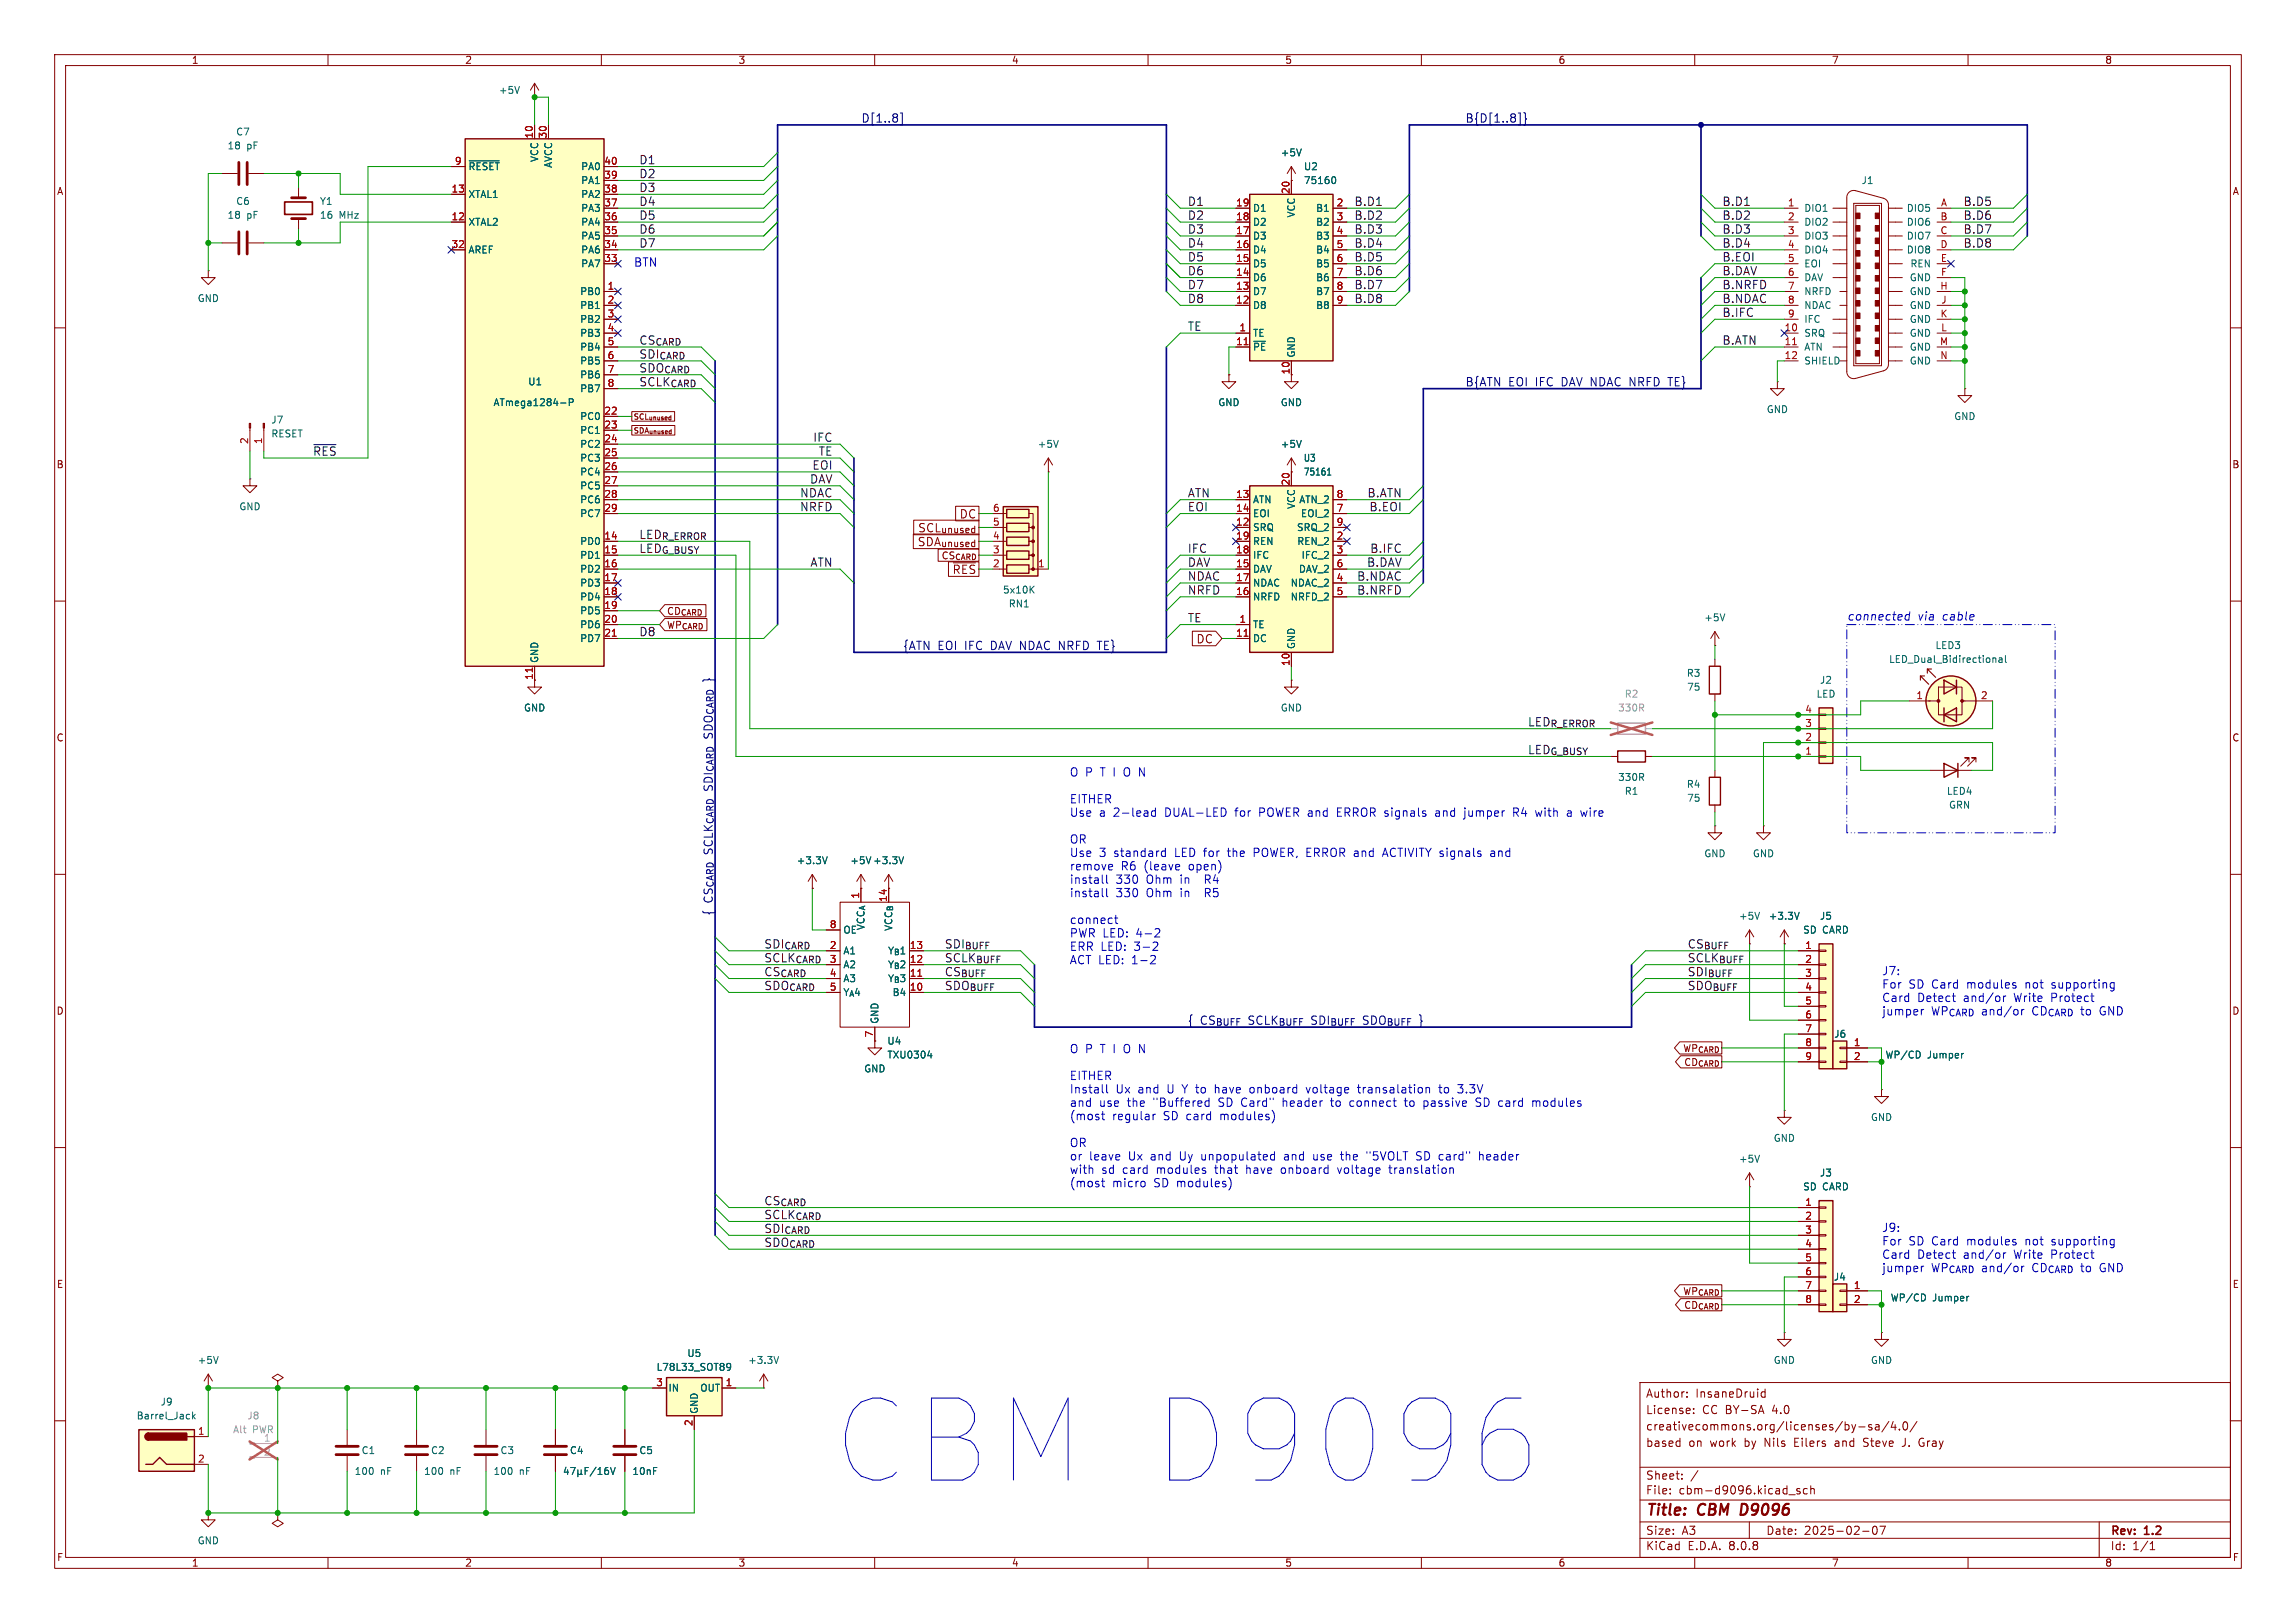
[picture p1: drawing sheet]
<svg xmlns="http://www.w3.org/2000/svg" width="420mm" height="297mm" viewBox="0 0 420 297" stroke-linecap="round" stroke-linejoin="round" font-family="sans-serif">
<defs><g id="words">
<text font-size="20.9" fill="#0000c2" x="153.1" y="271.6">CBM D9096</text>
<g font-size="2.8" fill="#840000">
<text x="301" y="277.9">Title:</text>
<text x="310.6" y="277.9">CBM</text>
<text x="319.3" y="277.9">D9096</text>
</g>
<g font-size="2.1" fill="#000084">
<text x="157.5" y="22.5">D[1..8]</text>
<text x="268" y="22.5">B{D[1..8]}</text>
<text x="268" y="70.8">B{ATN</text>
<text x="275.9" y="70.8">EOI IFC DAV NDAC NRFD TE}</text>
<text x="165.1" y="119.1">{ATN EOI IFC DAV NDAC NRFD TE}</text>
<text x="130.5" y="124.3" transform="rotate(-90 130.5 124.3)">}</text>
<text x="130.5" y="134.9" transform="rotate(-90 130.5 134.9)">SDO_{CARD}</text>
<text x="130.5" y="144.6" transform="rotate(-90 130.5 144.6)">SDI_{CARD}</text>
<text x="130.5" y="156.3" transform="rotate(-90 130.5 156.3)">SCLK_{CARD}</text>
<text x="130.5" y="167.6" transform="rotate(-90 130.5 167.6)">{</text>
<text x="130.5" y="165.3" transform="rotate(-90 130.5 165.3)">CS_{CARD}</text>
<text x="217.2" y="187.6">{</text>
<text x="219.5" y="187.6">CS_{BUFF}</text>
<text x="228.4" y="187.6">SCLK_{BUFF}</text>
<text x="240" y="187.6">SDI_{BUFF}</text>
<text x="249.6" y="187.6">SDO_{BUFF}</text>
<text x="260.1" y="187.6">}</text>
</g>
<g font-size="2.1" fill="#0f0f0f">
<text x="116.8" y="35.2">D3</text>
<text x="116.8" y="32.7">D2</text>
<text x="116.8" y="30.2">D1</text>
<text x="116.8" y="40.3">D5</text>
<text x="116.8" y="37.8">D4</text>
<text x="217.2" y="37.8">D1</text>
<text x="217.2" y="40.3">D2</text>
<text x="247.6" y="40.3">B.D2</text>
<text x="247.6" y="37.8">B.D1</text>
<text x="315" y="40.3">B.D2</text>
<text x="315" y="37.8">B.D1</text>
<text x="359.1" y="40.3">B.D6</text>
<text x="359.1" y="37.8">B.D5</text>
<text x="116.8" y="45.4">D7</text>
<text x="116.8" y="42.9">D6</text>
<text x="217.2" y="45.4">D4</text>
<text x="217.2" y="42.9">D3</text>
<text x="217.2" y="47.9">D5</text>
<text x="247.6" y="45.4">B.D4</text>
<text x="247.6" y="47.9">B.D5</text>
<text x="247.6" y="42.9">B.D3</text>
<text x="315" y="45.4">B.D4</text>
<text x="315" y="47.9">B.EOI</text>
<text x="315" y="42.9">B.D3</text>
<text x="359.1" y="42.9">B.D7</text>
<text x="359.1" y="45.4">B.D8</text>
<text x="217.2" y="50.5">D6</text>
<text x="217.2" y="53">D7</text>
<text x="247.6" y="53">B.D7</text>
<text x="247.6" y="50.5">B.D6</text>
<text x="315" y="50.5">B.DAV</text>
<text x="315" y="53">B.NRFD</text>
<text x="217.2" y="55.6">D8</text>
<text x="247.6" y="55.6">B.D8</text>
<text x="315" y="55.6">B.NDAC</text>
<text x="315" y="58.1">B.IFC</text>
<text x="116.8" y="63.2">CS_{CARD}</text>
<text x="116.8" y="65.7">SDI_{CARD}</text>
<text x="217.2" y="60.6">TE</text>
<text x="315" y="63.2">B.ATN</text>
<text x="116.8" y="68.3">SDO_{CARD}</text>
<text x="57.1" y="83.5">~{RES}</text>
<text x="148.7" y="81">IFC</text>
<text x="149.7" y="83.5">TE</text>
<text x="148.1" y="88.6">DAV</text>
<text x="148.5" y="86">EOI</text>
<text x="146.3" y="93.7">NRFD</text>
<text x="146.3" y="91.1">NDAC</text>
<text x="217.2" y="93.7">EOI</text>
<text x="217.2" y="91.1">ATN</text>
<text x="250.1" y="91.1">B.ATN</text>
<text x="250.4" y="93.7">B.EOI</text>
<text x="116.8" y="98.7">LED_{R_ERROR}</text>
<text x="116.8" y="101.3">LED_{G_BUSY}</text>
<text x="217.2" y="101.3">IFC</text>
<text x="250.6" y="101.3">B.IFC</text>
<text x="148.2" y="103.8">ATN</text>
<text x="217.2" y="103.8">DAV</text>
<text x="217.2" y="106.4">NDAC</text>
<text x="248.2" y="106.4">B.NDAC</text>
<text x="250" y="103.8">B.DAV</text>
<text x="217.2" y="108.9">NRFD</text>
<text x="217.2" y="114">TE</text>
<text x="248.2" y="108.9">B.NRFD</text>
<text x="116.8" y="116.5">D8</text>
<text x="279.4" y="133">LED_{R_ERROR}</text>
<text x="279.4" y="138.1">LED_{G_BUSY}</text>
<text x="139.7" y="173.7">SDI_{CARD}</text>
<text x="172.7" y="173.7">SDI_{BUFF}</text>
<text x="308.6" y="173.7">CS_{BUFF}</text>
<text x="139.7" y="178.8">CS_{CARD}</text>
<text x="172.7" y="178.8">CS_{BUFF}</text>
<text x="172.7" y="176.2">SCLK_{BUFF}</text>
<text x="308.6" y="178.8">SDI_{BUFF}</text>
<text x="308.6" y="176.2">SCLK_{BUFF}</text>
<text x="139.7" y="181.3">SDO_{CARD}</text>
<text x="172.7" y="181.3">SDO_{BUFF}</text>
<text x="308.6" y="181.3">SDO_{BUFF}</text>
<text x="139.7" y="220.7">CS_{CARD}</text>
<text x="139.7" y="225.7">SDI_{CARD}</text>
<text x="139.7" y="223.2">SCLK_{CARD}</text>
<text x="139.7" y="228.3">SDO_{CARD}</text>
</g>
<g font-size="2.1" fill="#0000c2">
<text x="115.9" y="49">BTN</text>
<text x="337.8" y="113.8">connected</text>
<text x="350.7" y="113.8">via</text>
<text x="355.3" y="113.8">cable</text>
<text x="195.6" y="142.3">O P T I O N</text>
<text x="195.6" y="147.2">EITHER</text>
<text x="195.6" y="149.7">Use</text>
<text x="201" y="149.7">a</text>
<text x="203.7" y="149.7">2-lead</text>
<text x="213.2" y="149.7">DUAL-LED</text>
<text x="226.2" y="149.7">for</text>
<text x="230.7" y="149.7">POWER and</text>
<text x="245.3" y="149.7">ERROR signals</text>
<text x="263.6" y="149.7">and</text>
<text x="269" y="149.7">jumper</text>
<text x="278.1" y="149.7">R4</text>
<text x="282.4" y="149.7">with</text>
<text x="288.3" y="149.7">a</text>
<text x="291" y="149.7">wire</text>
<text x="195.6" y="154.6">OR</text>
<text x="195.6" y="157">Use</text>
<text x="195.6" y="159.5">remove</text>
<text x="195.6" y="161.9">install</text>
<text x="201" y="157">3</text>
<text x="203.8" y="157">standard</text>
<text x="204.1" y="161.9">330</text>
<text x="205" y="159.5">R6</text>
<text x="209.3" y="159.5">(leave</text>
<text x="209.7" y="161.9">Ohm</text>
<text x="215.1" y="157">LED for</text>
<text x="216.1" y="161.9">in</text>
<text x="217.6" y="159.5">open)</text>
<text x="220.8" y="161.9">R4</text>
<text x="225" y="157">the</text>
<text x="229.9" y="157">POWER, ERROR and</text>
<text x="254" y="157">ACTIVITY signals</text>
<text x="274" y="157">and</text>
<text x="195.6" y="164.4">install</text>
<text x="204.1" y="164.4">330</text>
<text x="209.7" y="164.4">Ohm</text>
<text x="216.1" y="164.4">in</text>
<text x="220.8" y="164.4">R5</text>
<text x="195.6" y="169.3">connect</text>
<text x="195.6" y="171.8">PWR LED: 4-2</text>
<text x="195.6" y="174.2">ERR LED: 3-2</text>
<text x="195.6" y="176.7">ACT LED: 1-2</text>
<text x="344.2" y="178.7">J7:</text>
<text x="344.2" y="181.1">For</text>
<text x="344.2" y="183.6">Card</text>
<text x="349.1" y="181.1">SD Card</text>
<text x="350.7" y="183.6">Detect</text>
<text x="359.2" y="183.6">and/or</text>
<text x="359.9" y="181.1">modules</text>
<text x="368.6" y="183.6">Write</text>
<text x="370.8" y="181.1">not</text>
<text x="375.5" y="183.6">Protect</text>
<text x="375.7" y="181.1">supporting</text>
<text x="344.2" y="186">jumper</text>
<text x="353.2" y="186">WP_{CARD}</text>
<text x="362.5" y="186">and/or</text>
<text x="371.9" y="186">CD_{CARD} GND</text>
<text x="381" y="186">to</text>
<text x="195.6" y="192.9">O P T I O N</text>
<text x="195.6" y="197.8">EITHER</text>
<text x="195.6" y="200.3">Install</text>
<text x="195.6" y="202.8">and</text>
<text x="201" y="202.8">use</text>
<text x="204.1" y="200.3">Ux</text>
<text x="206.3" y="202.8">the</text>
<text x="208.2" y="200.3">and</text>
<text x="211.1" y="202.8">&quot;Buffered</text>
<text x="213.7" y="200.3">U Y to</text>
<text x="222.8" y="200.3">have</text>
<text x="223.2" y="202.8">SD Card&quot;</text>
<text x="229.3" y="200.3">onboard</text>
<text x="235.2" y="202.8">header</text>
<text x="239.8" y="200.3">voltage</text>
<text x="244.2" y="202.8">to</text>
<text x="247.7" y="202.8">connect</text>
<text x="249.4" y="200.3">transalation</text>
<text x="258" y="202.8">to</text>
<text x="261.5" y="202.8">passive</text>
<text x="264.5" y="200.3">to</text>
<text x="268" y="200.3">3.3V</text>
<text x="271.3" y="202.8">SD card</text>
<text x="281.9" y="202.8">modules</text>
<text x="195.6" y="205.2">(most</text>
<text x="203.4" y="205.2">regular</text>
<text x="212.9" y="205.2">SD card</text>
<text x="223.5" y="205.2">modules)</text>
<text x="195.6" y="210.1">OR</text>
<text x="195.6" y="212.6">or</text>
<text x="195.6" y="215">with</text>
<text x="199.2" y="212.6">leave</text>
<text x="201.5" y="215">sd</text>
<text x="205.4" y="215">card</text>
<text x="206.5" y="212.6">Ux</text>
<text x="210.6" y="212.6">and</text>
<text x="211.7" y="215">modules</text>
<text x="216.1" y="212.6">Uy unpopulated</text>
<text x="222.5" y="215">that</text>
<text x="228.3" y="215">have</text>
<text x="234.9" y="215">onboard</text>
<text x="235.5" y="212.6">and</text>
<text x="240.9" y="212.6">use</text>
<text x="245.4" y="215">voltage</text>
<text x="246.1" y="212.6">the</text>
<text x="251" y="212.6">&quot;5VOLT</text>
<text x="255" y="215">translation</text>
<text x="260.2" y="212.6">SD card&quot;</text>
<text x="272" y="212.6">header</text>
<text x="195.6" y="217.5">(most</text>
<text x="203.4" y="217.5">micro</text>
<text x="211.1" y="217.5">SD modules)</text>
<text x="344.2" y="225.7">J9:</text>
<text x="344.2" y="228.1">For</text>
<text x="344.2" y="230.6">Card</text>
<text x="344.2" y="233">jumper</text>
<text x="349.1" y="228.1">SD Card</text>
<text x="350.7" y="230.6">Detect</text>
<text x="353.2" y="233">WP_{CARD}</text>
<text x="359.2" y="230.6">and/or</text>
<text x="359.9" y="228.1">modules</text>
<text x="362.5" y="233">and/or</text>
<text x="368.6" y="230.6">Write</text>
<text x="370.8" y="228.1">not</text>
<text x="371.9" y="233">CD_{CARD} GND</text>
<text x="375.5" y="230.6">Protect</text>
<text x="375.7" y="228.1">supporting</text>
<text x="381" y="233">to</text>
</g>
<g font-size="2.1" fill="#009600">
<text x="116.8" y="70.8">SCLK_{CARD}</text>
<text x="167.7" y="100.2">SDA_{unused}</text>
<text x="167.8" y="97.6">SCL_{unused}</text>
<text x="174.2" y="105.2">~{RES}</text>
</g>
<g font-size="2.1" fill="#840000">
<text x="175.5" y="95.1">DC</text>
<text x="218.8" y="117.9">DC</text>
<text x="139.7" y="176.2">SCLK_{CARD}</text>
<text x="301" y="256">Author:</text>
<text x="310.1" y="256">InsaneDruid</text>
<text x="301" y="262">creativecommons.org/licenses/by-sa/4.0/</text>
<text x="301" y="259">License:</text>
<text x="311.4" y="259">CC BY-SA</text>
<text x="324.3" y="259">4.0</text>
<text x="301" y="265">based</text>
<text x="308.9" y="265">on</text>
<text x="312.9" y="265">work</text>
<text x="319.2" y="265">by</text>
<text x="323" y="265">Nils</text>
<text x="328.6" y="265">Eilers</text>
<text x="336.2" y="265">and</text>
<text x="341.6" y="265">Steve</text>
<text x="348.9" y="265">J.</text>
<text x="352" y="265">Gray</text>
<text x="301" y="273.7">File:</text>
<text x="301" y="271">Sheet:</text>
<text x="307.1" y="273.7">cbm-d9096.kicad_sch</text>
<text x="301" y="281.1">Size:</text>
<text x="307.6" y="281.1">A3</text>
<text x="323" y="281.1">Date:</text>
<text x="330" y="281.1">2025-02-07</text>
<text x="386" y="281.3">Rev:</text>
<text x="392.4" y="281.3">1.2</text>
<text x="301" y="283.9">KiCad</text>
<text x="308.7" y="283.9">E.D.A.</text>
<text x="316.3" y="283.9">8.0.8</text>
<text x="386" y="283.9">Id:</text>
<text x="390.1" y="283.9">1/1</text>
</g>
<g font-size="1.8" fill="#840000">
<text x="35" y="11.9">1</text>
<text x="85" y="11.9">2</text>
<text x="135" y="11.9">3</text>
<text x="185" y="11.9">4</text>
<text x="235" y="11.9">5</text>
<text x="285" y="11.9">6</text>
<text x="335" y="11.9">7</text>
<text x="385" y="11.9">8</text>
<text x="10.3" y="35.9">A</text>
<text x="408.3" y="35.9">A</text>
<text x="10.3" y="85.9">B</text>
<text x="408.2" y="85.9">B</text>
<text x="121.9" y="112.7">CD_{CARD}</text>
<text x="121.9" y="115.3">WP_{CARD}</text>
<text x="10.3" y="135.9">C</text>
<text x="408.2" y="135.9">C</text>
<text x="10.3" y="185.9">D</text>
<text x="408.2" y="185.9">D</text>
<text x="307.7" y="192.7">WP_{CARD}</text>
<text x="307.9" y="195.3">CD_{CARD}</text>
<text x="10.3" y="235.9">E</text>
<text x="307.7" y="237.2">WP_{CARD}</text>
<text x="307.9" y="239.7">CD_{CARD}</text>
<text x="408.3" y="235.9">E</text>
<text x="10.3" y="285.9">F</text>
<text x="35" y="286.9">1</text>
<text x="85" y="286.9">2</text>
<text x="135" y="286.9">3</text>
<text x="185" y="286.9">4</text>
<text x="235" y="286.9">5</text>
<text x="285" y="286.9">6</text>
<text x="335" y="286.9">7</text>
<text x="385" y="286.9">8</text>
<text x="408.3" y="285.9">F</text>
</g>
<g font-size="1.8" fill="#006464">
<text x="91.2" y="17.4">+5V</text>
<text x="41.5" y="27.5">18</text>
<text x="43.1" y="25">C7</text>
<text x="45.1" y="27.5">pF</text>
<text x="98.7" y="29.7" transform="rotate(-90 98.7 29.7)">VCC</text>
<text x="234.2" y="28.8">+5V</text>
<text x="85.6" y="31.3">~{RESET}</text>
<text x="101.2" y="30.8" transform="rotate(-90 101.2 30.8)">AVCC</text>
<text x="106.2" y="33.9">PA1</text>
<text x="106.2" y="31.3">PA0</text>
<text x="238.4" y="33.9">75160</text>
<text x="238.4" y="31.3">U2</text>
<text x="340.4" y="33.9">J1</text>
<text x="41.5" y="40.2">18</text>
<text x="43.1" y="37.7">C6</text>
<text x="45.1" y="40.2">pF</text>
<text x="58.4" y="37.7">Y1</text>
<text x="58.4" y="40.2">16</text>
<text x="62" y="40.2">MHz</text>
<text x="85.6" y="41.5">XTAL2</text>
<text x="85.6" y="36.4">XTAL1</text>
<text x="106.2" y="41.5">PA4</text>
<text x="106.2" y="39">PA3</text>
<text x="106.2" y="36.4">PA2</text>
<text x="229.1" y="41.5">D2</text>
<text x="229.1" y="39">D1</text>
<text x="237.1" y="39.9" transform="rotate(-90 237.1 39.9)">VCC</text>
<text x="240.6" y="39">B1</text>
<text x="240.6" y="41.5">B2</text>
<text x="329.9" y="39">DIO1</text>
<text x="329.9" y="41.5">DIO2</text>
<text x="348.7" y="39">DIO5</text>
<text x="348.7" y="41.5">DIO6</text>
<text x="85.6" y="46.6">AREF</text>
<text x="106.2" y="46.6">PA6</text>
<text x="106.2" y="44">PA5</text>
<text x="229.1" y="46.6">D4</text>
<text x="229.1" y="44">D3</text>
<text x="240.6" y="44">B3</text>
<text x="240.6" y="46.6">B4</text>
<text x="329.9" y="44">DIO3</text>
<text x="329.9" y="46.6">DIO4</text>
<text x="348.7" y="44">DIO7</text>
<text x="348.7" y="46.6">DIO8</text>
<text x="106.2" y="49.1">PA7</text>
<text x="229.1" y="51.7">D6</text>
<text x="229.1" y="49.1">D5</text>
<text x="240.6" y="49.1">B5</text>
<text x="240.6" y="51.7">B6</text>
<text x="329.9" y="49.1">EOI</text>
<text x="329.9" y="51.7">DAV</text>
<text x="349.2" y="51.7">GND</text>
<text x="349.4" y="49.1">REN</text>
<text x="36.1" y="55.5">GND</text>
<text x="106" y="54.2">PB0</text>
<text x="106" y="56.7">PB1</text>
<text x="106" y="59.3">PB2</text>
<text x="229.1" y="56.7">D8</text>
<text x="229.1" y="54.2">D7</text>
<text x="240.6" y="54.2">B7</text>
<text x="240.6" y="56.7">B8</text>
<text x="329.9" y="54.2">NRFD</text>
<text x="329.9" y="56.7">NDAC</text>
<text x="329.9" y="59.3">IFC</text>
<text x="349.2" y="54.2">GND</text>
<text x="349.2" y="56.7">GND</text>
<text x="349.2" y="59.3">GND</text>
<text x="106" y="61.8">PB3</text>
<text x="106" y="64.4">PB4</text>
<text x="229.1" y="61.8">TE</text>
<text x="229.1" y="64.4">~{PE}</text>
<text x="237.1" y="65.5" transform="rotate(-90 237.1 65.5)">GND</text>
<text x="329.9" y="61.8">SRQ</text>
<text x="329.9" y="64.4">ATN</text>
<text x="349.2" y="61.8">GND</text>
<text x="349.2" y="64.4">GND</text>
<text x="96.5" y="70.7">U1</text>
<text x="106" y="66.9">PB5</text>
<text x="106" y="69.4">PB6</text>
<text x="106" y="72">PB7</text>
<text x="329.9" y="66.9">SHIELD</text>
<text x="349.2" y="66.9">GND</text>
<text x="49.5" y="77.7">J7</text>
<text x="90.2" y="74.5">ATmega1284-P</text>
<text x="106" y="77.1">PC0</text>
<text x="222.8" y="74.5">GND</text>
<text x="234.2" y="74.5">GND</text>
<text x="323.1" y="75.8">GND</text>
<text x="357.4" y="77.1">GND</text>
<text x="49.5" y="80.2">RESET</text>
<text x="106" y="79.6">PC1</text>
<text x="106" y="82.1">PC2</text>
<text x="189.7" y="82.1">+5V</text>
<text x="234.2" y="82.1">+5V</text>
<text x="106" y="84.7">PC3</text>
<text x="106" y="87.2">PC4</text>
<text x="106" y="89.8">PC5</text>
<text x="238.4" y="84.7">U3</text>
<text x="238.4" y="87.2">75161</text>
<text x="43.7" y="93.6">GND</text>
<text x="106" y="92.3">PC6</text>
<text x="106" y="94.8">PC7</text>
<text x="229.1" y="92.3">ATN</text>
<text x="229.1" y="94.8">EOI</text>
<text x="237.1" y="93.2" transform="rotate(-90 237.1 93.2)">VCC</text>
<text x="237.6" y="92.3">ATN_2</text>
<text x="237.9" y="94.8">EOI_2</text>
<text x="106" y="99.9">PD0</text>
<text x="229.1" y="97.4">SRQ</text>
<text x="229.1" y="99.9">REN</text>
<text x="237.1" y="97.4">SRQ_2</text>
<text x="237.2" y="99.9">REN_2</text>
<text x="106" y="102.5">PD1</text>
<text x="106" y="105">PD2</text>
<text x="106" y="107.5">PD3</text>
<text x="229.1" y="105">DAV</text>
<text x="229.1" y="107.5">NDAC</text>
<text x="229.1" y="102.5">IFC</text>
<text x="236" y="107.5">NDAC_2</text>
<text x="237.5" y="105">DAV_2</text>
<text x="238" y="102.5">IFC_2</text>
<text x="106" y="110.1">PD4</text>
<text x="106" y="112.6">PD5</text>
<text x="183.4" y="108.8">5x10K</text>
<text x="184.4" y="111.4">RN1</text>
<text x="229.1" y="110.1">NRFD</text>
<text x="236" y="110.1">NRFD_2</text>
<text x="311.7" y="113.9">+5V</text>
<text x="106" y="115.2">PD6</text>
<text x="106" y="117.7">PD7</text>
<text x="229.1" y="115.2">TE</text>
<text x="229.1" y="117.7">DC</text>
<text x="237.1" y="118.9" transform="rotate(-90 237.1 118.9)">GND</text>
<text x="353.9" y="119">LED3</text>
<text x="98.7" y="121.4" transform="rotate(-90 98.7 121.4)">GND</text>
<text x="308.5" y="124.1">R3</text>
<text x="332.8" y="125.3">J2</text>
<text x="345.4" y="121.5">LED_Dual_Bidirectional</text>
<text x="95.8" y="130.4">GND</text>
<text x="234.2" y="130.4">GND</text>
<text x="308.5" y="126.6">75</text>
<text x="332.2" y="127.9">LED</text>
<text x="295.9" y="143.1">330R</text>
<text x="297.1" y="145.6">R1</text>
<text x="308.5" y="144.4">R4</text>
<text x="308.5" y="146.9">75</text>
<text x="356" y="145.6">LED4</text>
<text x="356.4" y="148.2">GRN</text>
<text x="145.6" y="158.3">+3.3V</text>
<text x="155.4" y="158.3">+5V +3.3V</text>
<text x="311.7" y="157.1">GND</text>
<text x="320.5" y="157.1">GND</text>
<text x="154.2" y="171">OE</text>
<text x="158.3" y="170.4" transform="rotate(-90 158.3 170.4)">VCC_{A}</text>
<text x="163.4" y="170.5" transform="rotate(-90 163.4 170.5)">VCC_{B}</text>
<text x="318" y="168.5">+5V</text>
<text x="323.4" y="168.5">+3.3V</text>
<text x="329.7" y="171">SD CARD</text>
<text x="332.8" y="168.5">J5</text>
<text x="154.2" y="174.9">A1</text>
<text x="154.2" y="177.4">A2</text>
<text x="154.2" y="179.9">A3</text>
<text x="162.3" y="179.9">Y_{B}3</text>
<text x="162.3" y="177.4">Y_{B}2</text>
<text x="162.3" y="174.9">Y_{B}1</text>
<text x="154.2" y="182.5">Y_{A}4</text>
<text x="163.2" y="182.5">B4</text>
<text x="160.9" y="187.5" transform="rotate(-90 160.9 187.5)">GND</text>
<text x="162.2" y="191.4">U4</text>
<text x="335.4" y="190.1">J6</text>
<text x="158" y="196.4">GND</text>
<text x="162.2" y="193.9">TXU0304</text>
<text x="344.8" y="193.9">WP/CD</text>
<text x="352.6" y="193.9">Jumper</text>
<text x="324.4" y="209.1">GND</text>
<text x="342.1" y="205.3">GND</text>
<text x="318" y="213">+5V</text>
<text x="332.8" y="215.5">J3</text>
<text x="329.7" y="218">SD CARD</text>
<text x="335.4" y="234.5">J4</text>
<text x="345.8" y="238.4">WP/CD</text>
<text x="353.5" y="238.4">Jumper</text>
<text x="36.1" y="249.8">+5V</text>
<text x="120" y="251.1">L78L33_SOT89</text>
<text x="125.6" y="248.5">U5</text>
<text x="136.8" y="249.8">+3.3V</text>
<text x="324.4" y="249.8">GND</text>
<text x="342.1" y="249.8">GND</text>
<text x="29.3" y="257.4">J9</text>
<text x="122.2" y="254.9">IN</text>
<text x="128" y="254.9">OUT</text>
<text x="24.9" y="259.9">Barrel_Jack</text>
<text x="127.9" y="258.8" transform="rotate(-90 127.9 258.8)">GND</text>
<text x="66" y="266.3">C1</text>
<text x="78.7" y="266.3">C2</text>
<text x="91.4" y="266.3">C3</text>
<text x="104.1" y="266.3">C4</text>
<text x="116.8" y="266.3">C5</text>
<text x="64.8" y="270.1">100</text>
<text x="69.6" y="270.1">nF</text>
<text x="77.5" y="270.1">100</text>
<text x="82.3" y="270.1">nF</text>
<text x="90.2" y="270.1">100</text>
<text x="95" y="270.1">nF</text>
<text x="36.1" y="282.8">GND</text>
</g>
<g font-size="1.8" fill="#a90000">
<text x="97.5" y="25.4" transform="rotate(-90 97.5 25.4)">10</text>
<text x="100.1" y="25.4" transform="rotate(-90 100.1 25.4)">30</text>
<text x="82.5" y="35.3">13</text>
<text x="83.1" y="30.2">9</text>
<text x="110.4" y="35.3">38</text>
<text x="110.4" y="32.8">39</text>
<text x="110.4" y="30.2">40</text>
<text x="236" y="35.6" transform="rotate(-90 236 35.6)">20</text>
<text x="82.5" y="40.4">12</text>
<text x="110.4" y="40.4">36</text>
<text x="110.4" y="37.8">37</text>
<text x="226" y="40.4">18</text>
<text x="226" y="37.8">19</text>
<text x="244.4" y="37.8">2</text>
<text x="244.4" y="40.4">3</text>
<text x="327" y="37.8">1</text>
<text x="327" y="40.4">2</text>
<text x="354.9" y="40.4">B</text>
<text x="355" y="37.8">A</text>
<text x="82.5" y="45.5">32</text>
<text x="110.4" y="45.5">34</text>
<text x="110.4" y="42.9">35</text>
<text x="226" y="45.5">16</text>
<text x="226" y="42.9">17</text>
<text x="244.4" y="42.9">4</text>
<text x="244.4" y="45.5">5</text>
<text x="327" y="42.9">3</text>
<text x="327" y="45.5">4</text>
<text x="354.9" y="42.9">C</text>
<text x="354.9" y="45.5">D</text>
<text x="110.4" y="48">33</text>
<text x="111.1" y="53.1">1</text>
<text x="226" y="53.1">13</text>
<text x="226" y="50.5">14</text>
<text x="226" y="48">15</text>
<text x="244.4" y="48">6</text>
<text x="244.4" y="50.5">7</text>
<text x="244.4" y="53.1">8</text>
<text x="327" y="48">5</text>
<text x="327" y="50.5">6</text>
<text x="327" y="53.1">7</text>
<text x="354.8" y="53.1">H</text>
<text x="354.9" y="48">E</text>
<text x="355" y="50.5">F</text>
<text x="111.1" y="55.6">2</text>
<text x="111.1" y="58.2">3</text>
<text x="226" y="55.6">12</text>
<text x="244.4" y="55.6">9</text>
<text x="327" y="55.6">8</text>
<text x="327" y="58.2">9</text>
<text x="354.9" y="58.2">K</text>
<text x="355" y="55.6">J</text>
<text x="111.1" y="60.7">4</text>
<text x="111.1" y="63.2">5</text>
<text x="111.1" y="65.8">6</text>
<text x="226" y="63.2">11</text>
<text x="226.6" y="60.7">1</text>
<text x="326.3" y="60.7">10</text>
<text x="326.3" y="63.2">11</text>
<text x="326.3" y="65.8">12</text>
<text x="354.8" y="63.2">M</text>
<text x="354.8" y="65.8">N</text>
<text x="355" y="60.7">L</text>
<text x="111.1" y="68.3">7</text>
<text x="111.1" y="70.9">8</text>
<text x="236" y="68.6" transform="rotate(-90 236 68.6)">10</text>
<text x="110.4" y="75.9">22</text>
<text x="45.5" y="81.4" transform="rotate(-90 45.5 81.4)">2</text>
<text x="48" y="81.4" transform="rotate(-90 48 81.4)">1</text>
<text x="110.4" y="78.5">23</text>
<text x="110.4" y="81">24</text>
<text x="110.4" y="83.6">25</text>
<text x="110.4" y="86.1">26</text>
<text x="110.4" y="88.6">27</text>
<text x="236" y="88.9" transform="rotate(-90 236 88.9)">20</text>
<text x="110.4" y="91.2">28</text>
<text x="110.4" y="93.7">29</text>
<text x="181.5" y="93.7">6</text>
<text x="226" y="91.2">13</text>
<text x="226" y="93.7">14</text>
<text x="244.4" y="93.7">7</text>
<text x="244.4" y="91.2">8</text>
<text x="110.4" y="98.8">14</text>
<text x="110.4" y="101.3">15</text>
<text x="181.5" y="101.3">3</text>
<text x="181.5" y="98.8">4</text>
<text x="181.5" y="96.3">5</text>
<text x="226" y="96.3">12</text>
<text x="226" y="101.3">18</text>
<text x="226" y="98.8">19</text>
<text x="244.4" y="98.8">2</text>
<text x="244.4" y="101.3">3</text>
<text x="244.4" y="96.3">9</text>
<text x="110.4" y="103.9">16</text>
<text x="110.4" y="106.4">17</text>
<text x="181.5" y="103.9">2</text>
<text x="189.8" y="103.9">1</text>
<text x="226" y="103.9">15</text>
<text x="226" y="106.4">17</text>
<text x="244.4" y="106.4">4</text>
<text x="244.4" y="103.9">6</text>
<text x="110.4" y="109">18</text>
<text x="110.4" y="111.5">19</text>
<text x="226" y="109">16</text>
<text x="244.4" y="109">5</text>
<text x="110.4" y="114">20</text>
<text x="110.4" y="116.6">21</text>
<text x="226" y="116.6">11</text>
<text x="226.6" y="114">1</text>
<text x="97.5" y="124.5" transform="rotate(-90 97.5 124.5)">11</text>
<text x="236" y="122" transform="rotate(-90 236 122)">10</text>
<text x="330.1" y="130.6">4</text>
<text x="350.4" y="128">1</text>
<text x="362.3" y="128">2</text>
<text x="330.1" y="135.6">2</text>
<text x="330.1" y="133.1">3</text>
<text x="330.1" y="138.2">1</text>
<text x="157.2" y="164.5" transform="rotate(-90 157.2 164.5)">1</text>
<text x="162.3" y="165.1" transform="rotate(-90 162.3 165.1)">14</text>
<text x="151.7" y="173.7">2</text>
<text x="151.7" y="169.9">8</text>
<text x="166.3" y="173.7">13</text>
<text x="330.1" y="173.7">1</text>
<text x="151.7" y="176.3">3</text>
<text x="151.7" y="178.8">4</text>
<text x="166.3" y="178.8">11</text>
<text x="166.3" y="176.3">12</text>
<text x="330.1" y="176.3">2</text>
<text x="330.1" y="178.8">3</text>
<text x="151.7" y="181.4">5</text>
<text x="166.3" y="181.4">10</text>
<text x="330.1" y="181.4">4</text>
<text x="330.1" y="183.9">5</text>
<text x="159.8" y="189.9" transform="rotate(-90 159.8 189.9)">7</text>
<text x="330.1" y="186.4">6</text>
<text x="330.1" y="189">7</text>
<text x="330.1" y="191.5">8</text>
<text x="339" y="191.5">1</text>
<text x="330.1" y="194.1">9</text>
<text x="339" y="194.1">2</text>
<text x="330.1" y="220.7">1</text>
<text x="330.1" y="223.3">2</text>
<text x="330.1" y="225.8">3</text>
<text x="330.1" y="228.3">4</text>
<text x="330.1" y="230.9">5</text>
<text x="330.1" y="233.4">6</text>
<text x="330.1" y="236">7</text>
<text x="330.1" y="238.5">8</text>
<text x="339" y="236">1</text>
<text x="339" y="238.5">2</text>
<text x="119.9" y="253.7">3</text>
<text x="132.6" y="253.7">1</text>
<text x="36.1" y="262.6">1</text>
<text x="126.7" y="261.1" transform="rotate(-90 126.7 261.1)">2</text>
<text x="36.1" y="267.7">2</text>
</g>
<text font-size="1.8" fill="#009600" x="172.1" y="102.6">CS_{CARD}</text>
<g font-size="1.8" fill="#989898">
<text x="295.9" y="130.4">330R</text>
<text x="297.1" y="127.9">R2</text>
<text x="42.5" y="262.5">Alt</text>
<text x="45.2" y="259.9">J8</text>
<text x="46.2" y="262.5">PWR</text>
</g>
<g font-size="1.8" fill="#aaa">
<text x="48.2" y="263.9">1</text>
<text x="48.2" y="266.4">2</text>
</g>
<g font-size="1.4" fill="#840000">
<text x="115.8" y="77">SCL_{unused}</text>
<text x="115.8" y="79.5">SDA_{unused}</text>
</g>
</g></defs>
<g fill="none" stroke="#840000" stroke-width=".18">
<path d="M10 10h400v277h-400zM12 12h396v273h-396zM60 10v2M110 10v2M160 10v2M210 10v2M260 10v2M310 10v2M360 10v2M10 60h2M45.7 78.3v4.3M48.3 78.3v4.3"/>
<path d="M224.8 68.6v1.3h1.3l-1.3 1.2-1.3-1.2h1.3M224.8 68.6h.1M408 60h2M10 110h2M408 110h2M294.6 138.4h1.3M301 138.4h1.3M10 160h2M313.7 151.1v1.3h-1.3l1.3 1.3 1.3-1.3h-1.3M313.7 151.1h.1M322.6 151.1v1.3h-1.3l1.3 1.3 1.2-1.3h-1.2M322.6 151.1h.1"/>
<path d="M408 160h2M151.1 179.1h2.6M151.1 170.2h2.6M153.7 165.1h12.7v22.9h-12.7zM157.5 162.6h.1M157.5 160v5.1M157.5 160l-.8 1.3M157.5 160l.7 1.3M162.6 162.6h.1M162.6 160v5.1M162.6 160l-.8 1.3M162.6 160l.7 1.3"/>
<path d="M166.4 179.1h2.5M166.4 176.5h2.5M166.4 174h2.5M151.1 181.6h2.6M160 190.5v1.3h1.3l-1.3 1.2-1.3-1.2h1.3M160 190.5h.1M160 188v2.5M166.4 181.6h2.5M10 210h2M408 210h2M50.8 252.7l1-.6-1-.6-1 .6 1 .6v1.3M50.8 254h.1"/>
<path d="M300 253h108v32h-108zM308.6 255.5v.2M308.6 254.8v.1M309.8 258.5v.2M309.8 257.8v.1M322.2 257.2l.5 1.5M322.9 254.2v1.5M322.9 254.8l-.5-.1-.2 .3v.4l.1 .2h.6M344.2 243.8v1.3h-1.3l1.3 1.3 1.2-1.3h-1.2M344.2 243.8h.1M10 260h2M38.1 276.9v1.2h1.3l-1.3 1.3-1.3-1.3h1.3"/>
<path d="M38.1 276.9h.1M50.8 276.9v1.2l1 .7-1 .6-1-.6 1-.7M50.8 276.9h.1M300 278.5h108M300 274.5h108M300 268.5h108M305.5 273.2v.2M305.5 272.5v.1M307.2 263.7l.1 .1M307.3 263.2v1.5M307.3 264.6l-.1 .1M307.7 270.5v.2"/>
<path d="M307.7 269.8v.1M310.6 269.1l-1.3 1.9M320 278.5v3M327.2 273.5h1.2M329.2 272.5l-.3-.1-.2 .2v.2l.5 .2v.3h-.5M330.6 272.5l-.4-.1-.3 .3v.4l.1 .2h.6M331.2 272.5l.2-.1 .4 .1 .1 .9M331.2 271.9v1.5M340 261.1h1.2M340.9 264.6l.2 .1M341 263.3l-.1 .2 .1 .3M342.4 260.8l-.4-.1-.2 .2 .1 .2 .5 .2v.3h-.6"/>
<path d="M342.7 279.4l.2-.1a.8 .8 0 0 1 .5 .7 .8 .8 0 0 1-.5 .8l-.2-.2-.2-.4zM343.1 260.8h.6v.9M343.7 261l-.5 .1a.29 .29 0 0 0-.2 .3 .29 .29 0 0 0 .2 .3l.5-.1M343.9 279.3h1l-.7 1.5M345.5 260.1l-1.3 1.9M346.3 260.1l-.4 1.1h1M346.7 260.7v1M347.4 261.5v.2M348.2 260.3l.2-.1a.8 .8 0 0 1 .6 .7 .8 .8 0 0 1-.6 .8l-.2-.2-.1-.4zM348.3 264.6l-.4 .1M350.7 260.1l-1.3 1.9M351 264a.63 .63 0 0 0 .5 .7"/>
<path d="M351.5 263.2a.63 .63 0 0 0-.5 .6M384 278.5v6.5M408 260h2M60 285v2M110 285v2M160 285v2M210 285v2M260 285v2M300 281.5h108M310 285v2M340.7 280.2h1.2M360 285v2"/>
<path d="M393.3 283.6h.9M393.3 282.5l.4-.4v1.5"/>
</g>
<path d="M318.6 275.2l-.2 2h.5" fill="none" stroke="#840000" stroke-width=".4"/>
<g fill="#840000" stroke="#840000" stroke-width=".18">
<path d="M45.6 77.5h.2v.8h-.2z"/>
<path d="M48.1 77.5h.3v.8h-.3z"/>
</g>
<path d="M167.9 178.7h.7" fill="none" stroke="#a90000" stroke-width=".18"/>
<path d="M165.3 156.8l-.4 1.3M169.7 193.2h.8M170.3 192.8v.8" fill="none" stroke="#006464" stroke-width=".18"/>
<path d="M295.9 137.4h5.1v2h-5.1z" fill="none" stroke="#840000" stroke-width=".25"/>
<path d="M295.9 132.3h5.1v2.1h-5.1z" fill="none" stroke="#a1a1a1" stroke-width=".25"/>
<path d="M301 133.4h1.3M46.6 266.7h4.2M46.6 264.2h4.2" fill="none" stroke="#a1a1a1" stroke-width=".18"/>
<path d="M294.6 132.2l7.7 2.3M302.3 132.2l-7.7 2.3M45.6 263.8l5.2 3.3M50.8 263.8l-5.2 3.3" fill="none" stroke="#e65255" stroke-width=".46"/>
<g fill="#a1a1a1" stroke="#a1a1a1" stroke-width=".18">
<path d="M45.7 266.6h.9v.2h-.9z"/>
<path d="M45.7 264h.9v.3h-.9z"/>
</g>
<path d="M183.5 92.7h6.4v12.7h-6.4z" fill="#ffffc2"/>
<path d="M183.5 92.7h6.4v12.7h-6.4zM184.1 98.3h4.1v1.5h-4.1zM184.1 95.8h4.1v1.5h-4.1zM184.1 93.2h4.1v1.5h-4.1zM184.1 103.4h4.1v1.5h-4.1zM184.1 100.8h4.1v1.6h-4.1z" fill="none" stroke="#840000" stroke-width=".25"/>
<g fill="#840000" stroke="#840000" stroke-width=".18">
<circle cx="189" cy="104.1" r=".25"/>
<circle cx="189" cy="101.6" r=".25"/>
<circle cx="189" cy="99.1" r=".25"/>
<circle cx="189" cy="96.5" r=".25"/>
</g>
<path d="M182.9 99.1h1.2M182.9 96.5h1.2M182.9 94h1.2M188.2 94h.8v2.5h-.8h.8v2.6h-.8h.8v2.5h-.8h.8v2.5h-.8M182.9 104.1h1.2M182.9 101.6h1.2M189.2 104.1h2.6" fill="none" stroke="#840000" stroke-width=".18"/>
<path d="M188.6 107.8l.6 .7M189.2 107.3l-.8 .7" fill="none" stroke="#006464" stroke-width=".18"/>
<path d="M121.9 252.1h10.2v7h-10.2z" fill="#ffffc2"/>
<path d="M121.9 252.1h10.2v7h-10.2z" fill="none" stroke="#840000" stroke-width=".25"/>
<g fill="none" stroke="#840000" stroke-width=".18">
<path d="M320 217.2h.1M320 214.6l-.7 1.3M320 214.6v2.6M320 214.6l.8 1.3M326.4 203.2v1.3h1.3l-1.3 1.2-1.3-1.2h1.3M326.4 203.2h.1M119.4 254h2.5M127 259.1v2.5M132.1 254h2.5M76.2 261.6v2.8M76.2 266.4v2.8M88.9 261.6v2.8"/>
<path d="M88.9 266.4v2.8"/>
</g>
<path d="M321.9 211.4l-.5 1.3M133 249.6l.4-.1 .3 .2a.84 .84 0 0 1-.4 1.1h-.3M133.7 250l-.3 .3-.4-.1" fill="none" stroke="#006464" stroke-width=".18"/>
<path d="M74.2 264.7h4M74.2 266.2h4M86.9 264.7h4M86.9 266.2h4" fill="none" stroke="#840000" stroke-width=".51"/>
<path d="M332.7 219.7h2.6v20.3h-2.6z" fill="#ffffc2"/>
<g fill="none" stroke="#840000" stroke-width=".18">
<path d="M313.7 120.7v1.2M313.7 127v1.3M328.9 221h3.8M328.9 223.5h3.8M328.9 226.1h3.8M328.9 228.6h3.8M328.9 231.1h3.8M328.9 233.7h3.8M328.9 236.2h3.8M328.9 238.8h3.8M332.7 238.6h1.3v.3h-1.3zM332.7 236.1h1.3v.2h-1.3z"/>
<path d="M332.7 233.6h1.3v.2h-1.3zM332.7 231h1.3v.3h-1.3zM332.7 228.5h1.3v.2h-1.3zM332.7 225.9h1.3v.3h-1.3zM332.7 223.4h1.3v.2h-1.3zM332.7 220.9h1.3v.2h-1.3zM63.5 261.6v2.8M63.5 266.4v2.8"/>
</g>
<path d="M312.7 121.9h2v5.1h-2zM332.7 219.7h2.6v20.3h-2.6z" fill="none" stroke="#840000" stroke-width=".25"/>
<path d="M61.5 264.7h4M61.5 266.2h4" fill="none" stroke="#840000" stroke-width=".51"/>
<path d="M332.7 172.7h2.6v22.9h-2.6z" fill="#ffffc2"/>
<g fill="none" stroke="#840000" stroke-width=".18">
<path d="M148.6 162.6h.1M148.6 160l-.8 1.3M148.6 160v2.6M148.6 160l.8 1.3M328.9 174h3.8M328.9 176.5h3.8M328.9 179.1h3.8M332.7 178.9h1.3v.3h-1.3zM332.7 176.4h1.3v.3h-1.3zM332.7 173.9h1.3v.2h-1.3zM328.9 181.6h3.8M328.9 184.2h3.8"/>
<path d="M328.9 186.7h3.8M328.9 189.2h3.8M328.9 191.8h3.8M328.9 194.3h3.8M332.7 194.2h1.3v.2h-1.3zM332.7 191.6h1.3v.3h-1.3zM332.7 189.1h1.3v.3h-1.3zM332.7 186.6h1.3v.2h-1.3zM332.7 184h1.3v.3h-1.3zM332.7 181.5h1.3v.2h-1.3zM38.1 254h.1M38.1 251.5l-.8 1.2"/>
<path d="M38.1 251.5v2.5M38.1 251.5l.8 1.2M326.4 243.8v1.3h1.3l-1.3 1.3-1.3-1.3h1.3M326.4 243.8h.1"/>
</g>
<path d="M332.7 172.7h2.6v22.9h-2.6z" fill="none" stroke="#840000" stroke-width=".25"/>
<path d="M151.3 156.8l-.4 1.3M39.9 248.2l-.4 1.3" fill="none" stroke="#006464" stroke-width=".18"/>
<path d="M25.4 261.6h10.2v7.6h-10.2z" fill="#ffffc2"/>
<path d="M312.7 142.2h2v5.1h-2zM25.4 261.6h10.2v7.6h-10.2zM26.7 268h1.2l1.3-1.3 1.3 1.3h5.1M27.2 262.3a.64 .64 0 0 0-.7 .6 .64 .64 0 0 0 .7 .6M34.3 262.9h1.3" fill="none" stroke="#840000" stroke-width=".25"/>
<g fill="#840000" stroke="#840000" stroke-width=".25">
<path d="M26.7 262.4l.5-.1v1.2a.63 .63 0 0 1-.6-.4 .63 .63 0 0 1 .1-.7z"/>
<path d="M27.2 262.3h7v1.2h-7z"/>
</g>
<g fill="none" stroke="#840000" stroke-width=".18">
<path d="M54.6 34.3v1.9M54.6 40v1.9M45.7 87.6v1.3h1.3l-1.3 1.3-1.3-1.3h1.3M45.7 87.6h.1M191.8 86.4h.1M191.8 83.8l-.8 1.3M191.8 83.8v2.6M191.8 83.8l.7 1.3M313.7 141v1.2M313.7 147.3v1.3M320 170.2l-.7 1.3M320 170.2v2.5"/>
<path d="M320 170.2l.8 1.3M326.4 172.7h.1M326.4 170.2l-.8 1.3M326.4 170.2v2.5M326.4 170.2l.8 1.3M139.7 254h.1M139.7 251.5l-.8 1.2M139.7 251.5v2.5M139.7 251.5l.8 1.2M35.6 262.9h2.5M35.6 268h2.5M114.3 261.6v2.8"/>
<path d="M114.3 266.4v2.8"/>
</g>
<g fill="none" stroke="#006464" stroke-width=".18">
<path d="M193.6 80.6l-.4 1.3M321.9 166.9l-.5 1.3M329.1 166.9l-.4 1.3M35.2 258.4v1.3M35.3 259.2l.4 .5M35.7 258.8l-.5 .5M142.4 248.2l-.4 1.3M115.9 269.8h.7M115.9 268.9l.4-.4v1.3M117.3 268.6l.1-.1a.68 .68 0 0 1 .5 .7 .68 .68 0 0 1-.5 .6 .84 .84 0 0 1-.1-1.2zM118.4 269v.8M118.4 269.1l.2-.1h.3v.8"/>
<path d="M119.6 269.2h.4M120.2 268.5h-.6v1.3"/>
</g>
<path d="M52.1 37h5v2.2h-5z" fill="none" stroke="#840000" stroke-width=".3"/>
<path d="M53.3 36.2h2.6M53.3 40h2.6M112.3 266.2h4M112.3 264.7h4" fill="none" stroke="#840000" stroke-width=".51"/>
<path d="M332.7 129.5h2.6v10.2h-2.6z" fill="#ffffc2"/>
<g fill="none" stroke="#840000" stroke-width=".18">
<path d="M326.4 38.1h2.5M335.3 38.1h2.5M337.8 36.2v31.8a1.27 1.27 0 0 0 1.6 1.2l5.1-1.3a1.25 1.25 0 0 0 .9-1.3M337.8 36.1a1.27 1.27 0 0 1 1.6-1.2l5.1 1.4a1.27 1.27 0 0 1 .9 1.2M339.1 37.2h5.1v29.7h-5.1zM339.5 37.6h4.3v28.9h-4.3zM345.4 38.1h2.6M345.4 37.6v28.9M354.3 38.1h2.6M326.4 58.4h2.5M326.4 50.8h2.5M326.4 48.3h2.5"/>
<path d="M326.4 45.7h2.5M326.4 43.2h2.5M326.4 40.6h2.5M326.4 55.9h2.5M326.4 53.3h2.5M335.3 58.4h2.5M335.3 50.8h2.5M335.3 48.3h2.5M335.3 45.7h2.5M335.3 43.2h2.5M335.3 40.6h2.5M336.5 55.9h1.3"/>
<path d="M336.5 53.3h1.3M345.4 58.4h2.6M345.4 50.8h2.6M345.4 48.3h2.6M345.4 45.7h2.6M345.4 43.2h2.6M345.4 40.6h2.6M345.4 55.9h2.6M345.4 53.3h2.6M354.3 58.4h2.6M354.3 50.8h2.6M354.3 48.3h2.6"/>
<path d="M354.3 45.7h2.6M354.3 43.2h2.6M354.3 40.6h2.6M354.3 55.9h2.6M354.3 53.3h2.6M325.1 69.9v1.2h1.3l-1.3 1.3-1.3-1.3h1.3M325.1 69.9h.1M326.4 63.5h2.5M326.4 61h2.5M326.4 66h2.5M335.3 63.5h2.5M335.3 61h2.5"/>
<path d="M336.5 66h1.3M345.4 63.5h2.6M345.4 61h2.6M345.4 66h2.6M354.3 63.5h2.6M354.3 61h2.6M354.3 66h2.6M328.9 138.4h3.8M328.9 135.9h3.8M328.9 133.4h3.8M328.9 130.8h3.8M332.7 130.7h1.3v.2h-1.3z"/>
<path d="M332.7 133.2h1.3v.3h-1.3zM332.7 135.8h1.3v.2h-1.3zM332.7 138.3h1.3v.3h-1.3z"/>
</g>
<path d="M332.7 129.5h2.6v10.2h-2.6z" fill="none" stroke="#840000" stroke-width=".25"/>
<g fill="#840000" stroke="#840000" stroke-width=".18">
<path d="M339.5 64.1h.7v1.1h-.7z"/>
<path d="M339.5 61.8h.7v1.1h-.7z"/>
<path d="M339.5 59.6h.7v1h-.7z"/>
<path d="M339.5 57.3h.7v1h-.7z"/>
<path d="M339.5 55h.7v1h-.7z"/>
<path d="M339.5 52.7h.7v1h-.7z"/>
<path d="M339.5 50.4h.7v1h-.7z"/>
<path d="M339.5 48.1h.7v1h-.7z"/>
<path d="M339.5 45.8h.7v1.1h-.7z"/>
<path d="M339.5 43.6h.7v1h-.7z"/>
<path d="M339.5 41.3h.7v1h-.7z"/>
<path d="M339.5 39h.7v1h-.7z"/>
<path d="M343 64.1h.8v1.1h-.8z"/>
<path d="M343 61.8h.8v1.1h-.8z"/>
<path d="M343 59.6h.8v1h-.8z"/>
<path d="M343 57.3h.8v1h-.8z"/>
<path d="M343 55h.8v1h-.8z"/>
<path d="M343 52.7h.8v1h-.8z"/>
<path d="M343 50.4h.8v1h-.8z"/>
<path d="M343 48.1h.8v1h-.8z"/>
<path d="M343 45.8h.8v1.1h-.8z"/>
<path d="M343 43.6h.8v1h-.8z"/>
<path d="M343 41.3h.8v1h-.8z"/>
<path d="M343 39h.8v1h-.8z"/>
</g>
<path d="M327.9 63.1h.7" fill="none" stroke="#a90000" stroke-width=".18"/>
<path d="M335.3 234.9h2.5v5.1h-2.5z" fill="#ffffc2"/>
<path d="M40.6 44.5h2.8M45.5 44.5h2.8M359.4 71.1v1.3h1.3l-1.3 1.3-1.3-1.3h1.3M359.4 71.1h.1M313.7 118.1h.1M313.7 115.6l.8 1.2M313.7 115.6v2.5M313.7 115.6l-.8 1.2M336.5 238.6h1.3v.3h-1.3zM336.5 236.1h1.3v.2h-1.3zM337.8 236.2h3.8M337.8 238.8h3.8" fill="none" stroke="#840000" stroke-width=".18"/>
<path d="M335.3 234.9h2.5v5.1h-2.5z" fill="none" stroke="#840000" stroke-width=".25"/>
<path d="M315.5 112.3l-.4 1.3M352.2 237.1v.7M360 237.2h.1" fill="none" stroke="#006464" stroke-width=".18"/>
<path d="M43.7 42.4v4.1M45.2 42.4v4.1" fill="none" stroke="#840000" stroke-width=".51"/>
<path d="M85.1 25.4h25.4v96.5h-25.4z" fill="#ffffc2"/>
<g fill="none" stroke="#840000" stroke-width=".25">
<path d="M85.1 25.4h25.4v96.5h-25.4zM355.6 130.8l2.3-1.3v2.6zM355.6 124.5l2.3 1.2-2.3 1.3zM355.6 139.7l2.5 1.3-2.5 1.2zM355.6 129.5v2.6M357.9 124.5v2.5M358.1 139.7v2.5"/>
<circle cx="356.9" cy="128.3" r="4.6"/>
</g>
<g fill="none" stroke="#840000" stroke-width=".18">
<path d="M97.8 17.8h.1M97.8 15.2v2.6M97.8 15.2l-.8 1.3M97.8 15.2l.8 1.3M40.6 31.8h2.8M45.5 31.8h2.8M82.5 35.6h2.6M82.5 30.5h2.6M97.8 22.9v2.5M100.3 22.9v2.5M110.5 35.6h2.5M110.5 38.1h2.5"/>
<path d="M110.5 33h2.5M110.5 30.5h2.5M236.2 33h.1M236.2 30.5l-.7 1.3M236.2 30.5v2.5M236.2 30.5l.8 1.3M38.1 49.5v1.3h1.3l-1.3 1.3-1.3-1.3h1.3M38.1 49.5h.1M82.5 40.6h2.6M82.5 45.7h2.6M110.5 53.3h2.5M110.5 40.6h2.5"/>
<path d="M110.5 55.9h2.5M110.5 58.4h2.5M110.5 45.7h2.5M110.5 48.3h2.5M110.5 43.2h2.5M110.5 76.2h2.5M110.5 78.7h2.5M110.5 61h2.5M110.5 63.5h2.5M110.5 66h2.5M110.5 68.6h2.5M110.5 71.1h2.5"/>
<path d="M110.5 99.1h2.5M110.5 81.3h2.5M110.5 83.8h2.5M110.5 86.4h2.5M110.5 88.9h2.5M110.5 91.4h2.5M110.5 94h2.5M110.5 101.6h2.5M110.5 104.1h2.5M110.5 106.7h2.5M110.5 109.2h2.5M110.5 111.8h2.5"/>
<path d="M110.5 114.3h2.5M110.5 116.8h2.5M97.8 121.9v3.8h1.3l-1.3 1.3-1.3-1.3h1.3M236.2 124.5v1.2h1.3l-1.3 1.3-1.3-1.3h1.3M236.2 124.5h.1M349.2 128.3h3.9M354.6 125.7h4.3v5.1h-4.3zM358.9 128.3h5.6M360.2 139.4v-.7h-.8h.8l-1.6 1.5M361.4 139.4v-.7h-.7h.7l-1.5 1.5M353.1 141h7.6M101.6 261.6v2.8"/>
<path d="M101.6 266.4v2.8"/>
</g>
<path d="M112 116.4h.7M97.4 122.2v.7" fill="none" stroke="#a90000" stroke-width=".18"/>
<g fill="none" stroke="#006464" stroke-width=".18">
<path d="M95 15.8l-.4 1.3M85.8 29.4h5.5M238 27.2l-.4 1.3M102.6 73.8h.9M104.1 73.6h.6l.2-.2-.1-.3-.7-.1v1.2M366.8 120v1l.2 .2M364.6 120.4h.4l.1 .8M365.7 120.4h.5v.8M366.2 120.7h-.4l-.2 .2 .2 .3h.4M103.5 268.5l-.3 .9h.8M103.8 269v.8M104.4 268.5h.8l-.5 1.3"/>
<path d="M105.7 269v1.2M105.7 269.6l.2 .2h.2l.2-.2M106.3 269.6l.2 .2M106.3 269v.6M107 269.2h.5M107.6 268.5h-.6v1.3M109 268.5l-1.1 1.6M109.4 269.8h.7M109.4 268.9l.4-.4v1.3M111.2 268.5l-.4 .1a.86 .86 0 0 0 0 1.2l.5-.1v-.4l-.2-.3h-.3l-.2 .3M111.7 268.5l.4 1.3 .4-1.3"/>
</g>
<circle cx="356.9" cy="128.3" r="4.6" fill="#ffffc2" stroke="#ffffc2" stroke-width=".18"/>
<g fill="#840000" stroke="#840000" stroke-width=".18">
<path d="M352.8 128.3h1.8z"/>
<circle cx="358.9" cy="128.3" r=".25"/>
<circle cx="354.6" cy="128.3" r=".25"/>
</g>
<path d="M351.3 123.7v.8M352 123.7h-.7l1.5 1.5M352.6 122.4v.8M353.3 122.4h-.7l1.5 1.6" fill="none" stroke="#840000" stroke-width=".2"/>
<path d="M43.7 29.7v4.1M45.2 29.7v4.1M99.6 266.2h4M99.6 264.7h4" fill="none" stroke="#840000" stroke-width=".51"/>
<path d="M228.6 35.6h15.2v30.4h-15.2z" fill="#ffffc2"/>
<path d="M228.6 35.6h15.2v30.4h-15.2z" fill="none" stroke="#840000" stroke-width=".25"/>
<g fill="none" stroke="#840000" stroke-width=".18">
<path d="M226.1 38.1h2.5M236.2 33v2.6M243.8 38.1h2.6M226.1 55.9h2.5M226.1 53.3h2.5M226.1 50.8h2.5M226.1 48.3h2.5M226.1 45.7h2.5M226.1 43.2h2.5M226.1 40.6h2.5M243.8 55.9h2.6M243.8 53.3h2.6"/>
<path d="M243.8 50.8h2.6M243.8 48.3h2.6M243.8 45.7h2.6M243.8 43.2h2.6M243.8 40.6h2.6M226.1 61h2.5M226.1 63.5h2.5M236.2 66v2.6M344.2 199.4v1.3h-1.3l1.3 1.2 1.2-1.2h-1.2M344.2 199.4h.1"/>
</g>
<path d="M243.8 32.4l.1-.1a.68 .68 0 0 1 .4 .7 .68 .68 0 0 1-.4 .6l-.1-.1M229.3 62.5h2.2" fill="none" stroke="#006464" stroke-width=".18"/>
<path d="M227.6 63.1h.7" fill="none" stroke="#a90000" stroke-width=".18"/>
<path d="M335.3 190.5h2.5v5.1h-2.5z" fill="#ffffc2"/>
<path d="M336.5 194.2h1.3v.2h-1.3zM336.5 191.6h1.3v.3h-1.3zM337.8 191.8h3.8M337.8 194.3h3.8" fill="none" stroke="#840000" stroke-width=".18"/>
<path d="M335.3 190.5h2.5v5.1h-2.5z" fill="none" stroke="#840000" stroke-width=".25"/>
<path d="M351.2 192.7v.6M359.1 192.8h.1" fill="none" stroke="#006464" stroke-width=".18"/>
<path d="M228.6 88.9h15.2v30.5h-15.2z" fill="#ffffc2"/>
<path d="M228.6 88.9h15.2v30.5h-15.2z" fill="none" stroke="#840000" stroke-width=".25"/>
<g fill="none" stroke="#840000" stroke-width=".18">
<path d="M82.5 35.6h2.6M82.5 30.5h2.6M97.8 22.9v2.5M100.3 22.9v2.5M110.5 35.6h2.5M110.5 38.1h2.5M110.5 33h2.5M110.5 30.5h2.5M226.1 38.1h2.5M236.2 33h.1M236.2 33v2.6M243.8 38.1h2.6"/>
<path d="M82.5 40.6h2.6M82.5 45.7h2.6M110.5 53.3h2.5M110.5 40.6h2.5M110.5 55.9h2.5M110.5 58.4h2.5M110.5 45.7h2.5M110.5 48.3h2.5M110.5 43.2h2.5M226.1 53.3h2.5M226.1 40.6h2.5M226.1 55.9h2.5"/>
<path d="M226.1 45.7h2.5M226.1 48.3h2.5M226.1 43.2h2.5M226.1 50.8h2.5M243.8 53.3h2.6M243.8 40.6h2.6M243.8 55.9h2.6M243.8 45.7h2.6M243.8 48.3h2.6M243.8 43.2h2.6M243.8 50.8h2.6M110.5 76.2h2.5"/>
<path d="M110.5 78.7h2.5M110.5 61h2.5M110.5 63.5h2.5M110.5 66h2.5M110.5 68.6h2.5M110.5 71.1h2.5M115.6 75.3h7.8v1.8h-7.8zM115.6 77.9h7.8v1.7h-7.8zM224.8 68.6h.1M226.1 61h2.5M226.1 63.5h2.5M236.2 66v3.9h1.3l-1.3 1.2-1.3-1.2h1.3"/>
<path d="M110.5 91.4h2.5M110.5 94h2.5M110.5 99.1h2.5M110.5 81.3h2.5M110.5 83.8h2.5M110.5 86.4h2.5M110.5 88.9h2.5M167.1 97.7h12v2.7h-12zM167.1 95.2h12v2.7h-12zM174.8 92.6h4.3v2.7h-4.3zM226.1 96.5h2.5M226.1 91.4h2.5"/>
<path d="M226.1 94h2.5M226.1 99.1h2.5M236.2 86.4h.1M236.2 83.8v5.1M236.2 83.8l-.7 1.3M236.2 83.8l.8 1.3M243.8 96.5h2.6M243.8 91.4h2.6M243.8 94h2.6M243.8 99.1h2.6M110.5 114.3h2.5M110.5 116.8h2.5"/>
<path d="M110.5 104.1h2.5M110.5 109.2h2.5M110.5 106.7h2.5M110.5 101.6h2.5M110.5 111.8h2.5M121.6 110.6h7.5v2.3h-7.5l-1-1.1zM121.6 113.2h7.7v2.2h-7.7l-1-1.1zM171.6 100.5h7.5v2.2h-7.5zM173.5 102.8h5.6v2.7h-5.6zM174.4 103h4M218.1 115.5h4.3l1.1 1.3-1.1 1.4h-4.3zM226.1 114.3h2.5"/>
<path d="M226.1 116.8h2.5M226.1 104.1h2.5M226.1 109.2h2.5M226.1 106.7h2.5M226.1 101.6h2.5M236.2 119.4v2.5M243.8 104.1h2.6M243.8 109.2h2.6M243.8 106.7h2.6M243.8 101.6h2.6M97.8 121.9v2.6M148.6 162.6h.1"/>
<path d="M151.1 179.1h2.6M151.1 170.2h2.6M157.5 162.6h.1M157.5 162.6v2.5M162.6 162.6h.1M162.6 162.6v2.5M166.4 179.1h2.5M166.4 176.5h2.5M166.4 174h2.5M326.4 172.7h.1M328.9 179.1h3.8M328.9 176.5h3.8"/>
<path d="M328.9 174h3.8M151.1 181.6h2.6M160 190.5h.1M160 188v2.5M166.4 181.6h2.5M307.3 190.7h7.7v2.2h-7.7l-1-1.1zM307.4 193.2h7.6v2.2h-7.6l-.9-1.1zM328.9 181.6h3.8M328.9 184.2h3.8M328.9 186.7h3.8M328.9 189.2h3.8M328.9 191.8h3.8"/>
<path d="M328.9 194.3h3.8M337.8 191.8h3.8M337.8 194.3h3.8M307.3 235.1h7.7v2.2h-7.7l-1-1.1zM307.4 237.6h7.6v2.3h-7.6l-.9-1.1zM328.9 236.2h3.8M328.9 238.8h3.8M328.9 221h3.8M328.9 223.5h3.8M328.9 226.1h3.8M328.9 228.6h3.8M328.9 231.1h3.8"/>
<path d="M328.9 233.7h3.8M337.8 236.2h3.8M337.8 238.8h3.8M119.4 254h2.5M127 259.1v2.5M132.1 254h2.5M101.6 261.6v2.8M101.6 266.4v2.8M114.3 261.6v2.8M114.3 266.4v2.8"/>
</g>
<path d="M227.6 63.1h.7M112 116.4h.7M227.6 116.4h.7M97.4 122.2v.7M167.9 178.7h.7" fill="none" stroke="#a90000" stroke-width=".18"/>
<g fill="none" stroke="#006464" stroke-width=".18">
<path d="M85.8 29.4h5.5M238 27.2l-.4 1.3M243.8 32.4l.1-.1a.68 .68 0 0 1 .4 .7 .68 .68 0 0 1-.4 .6l-.1-.1M102.6 73.8h.9M104.1 73.6h.6l.2-.2-.1-.3-.7-.1v1.2M229.3 62.5h2.2M238 80.6l-.4 1.3M242.8 86.9h.6M242.8 86l.3-.3v1.2M151.3 156.8l-.4 1.3M165.3 156.8l-.4 1.3M329.1 166.9l-.4 1.3"/>
<path d="M169.7 193.2h.8M170.3 192.8v.8M351.2 192.7v.6M359.1 192.8h.1M352.2 237.1v.7M360 237.2h.1M133 249.6l.4-.1 .3 .2a.84 .84 0 0 1-.4 1.1h-.3M133.7 250l-.3 .3-.4-.1M103.5 268.5l-.3 .9h.8M103.8 269v.8M104.4 268.5h.8l-.5 1.3M105.7 269.6l.2 .2h.2l.2-.2"/>
<path d="M105.7 269v1.2M106.3 269.6l.2 .2M106.3 269v.6M107 269.2h.5M107.6 268.5h-.6v1.3M109 268.5l-1.1 1.6M109.4 269.8h.7M109.4 268.9l.4-.4v1.3M111.2 268.5l-.4 .1a.86 .86 0 0 0 0 1.2l.5-.1v-.4l-.2-.3h-.3l-.2 .3M111.7 268.5l.4 1.3 .4-1.3M115.9 269.8h.7M115.9 268.9l.4-.4v1.3"/>
<path d="M117.3 268.6l.1-.1a.68 .68 0 0 1 .5 .7 .68 .68 0 0 1-.5 .6 .84 .84 0 0 1-.1-1.2zM118.4 269v.8M118.4 269.1l.2-.1h.3v.8M119.6 269.2h.4M120.2 268.5h-.6v1.3"/>
</g>
<g fill="none" stroke="#000084" stroke-width=".18">
<path d="M164.7 20.7h.4v2.2h-.4M277.7 20.7h.4v2.2h-.4M278.7 20.6l.3 .2v.8l.2 .2-.2 .2v.7l-.3 .2M81.9 45.1l1.3 1.2M83.2 45.1l-1.3 1.2M112.4 52.7l1.2 1.2M112.4 47.7l1.2 1.2M112.4 55.3l1.2 1.2M112.4 57.8l1.2 1.2M113.6 52.7l-1.2 1.2M113.6 47.7l-1.2 1.2M113.6 55.3l-1.2 1.2"/>
<path d="M113.6 57.8l-1.2 1.2M356.3 47.7l1.2 1.2M357.5 47.7l-1.2 1.2M112.4 60.4l1.2 1.2M113.6 60.4l-1.2 1.2M325.8 60.4l1.2 1.2M327 60.4l-1.2 1.2M225.5 95.9l1.2 1.2M225.5 98.5l1.2 1.2M226.7 95.9l-1.2 1.2M226.7 98.5l-1.2 1.2M245.8 95.9l1.2 1.2"/>
<path d="M245.8 98.5l1.2 1.2M247 95.9l-1.2 1.2M247 98.5l-1.2 1.2M112.4 108.6l1.2 1.2M112.4 106.1l1.2 1.2M113.6 108.6l-1.2 1.2M113.6 106.1l-1.2 1.2"/>
</g>
<path d="M57.4 81.4h4.1" fill="none" stroke="#0f0f0f" stroke-width=".18"/>
<g fill="none" stroke="#0000c2" stroke-width=".18">
<path d="M348.5 113.3l.2 .2 .5-.1M349.3 112.5h-.4l-.4 .3M349.4 112l-.2 1.5M203.3 158.2l.2 .3-.7 .2M203.4 159.1l-.1 .1M211.4 147.9v1.5M211.4 148.4h-.5l-.3 .3v.4l.2 .2h.6M212.6 156.7h.6M212.6 155.8h.6M213.2 155.2v1.5M215.7 158.3l.1 .2-.7 .2M244.7 148.6h.5"/>
<path d="M245.4 147.9h-.7v1.5h.7M253 156.3h.7M253.4 155.2l-.5 1.5M263.1 148.4h-.4M263.2 148.8h-.4a.3 .3 0 0 0-.2 .3 .3 .3 0 0 0 .2 .3h.4M268 147.9v.1M268 148.4v1.3l-.3 .2M272.8 155.8h.5M273.4 156.1l-.5 .1a.3 .3 0 0 0-.2 .3 .3 .3 0 0 0 .2 .2h.5M277.3 148.7l.5 .7M277.6 147.9h-.7v1.5M277.6 148.6l-.7 .1"/>
<path d="M281.5 148.7l.3 .7M286.8 149.3h.6M286.8 148.4h.5l.1 1M287.4 148.7l-.6 .2M290.3 148.4l-.3 1M201.6 160.1v1.3l.2 .3M201.6 162.6v1.3l.2 .2M202.4 160.1v1.3l.2 .3M202.4 162.6v1.3l.2 .2M203.9 168h.6M204.1 167.5v1.3l.4 .2M211.1 174.8l.3 .3-.1 .4-.9 .9h1"/>
<path d="M211.5 169.9l.5 .1 .2 .4-1 1.1h1M211.5 172.4l.3 .3-.1 .3-.9 .9h1M368.6 179.8l.1 .1M386.1 179.9h.6M386.7 179.8v1.2l-.1 .3h-.4M201.7 199.9l.1 .1M202.4 198.5v1.3l.2 .2M228.7 199.1v.8M238.9 199l.4 1M248.3 199h.6M248.5 198.5v1.3l.2 .2M260.9 199.1h.5l.1 .9"/>
<path d="M263.2 199h.6M263.4 198.5v1.3l.4 .2M266.7 198.5h.9l-.5 .6h.4M267.5 199.9l-.6 .1M351.5 184.7v1M351.9 184.7l-.3 .1-.1 .2M357.1 182.3h.6M357.4 183.2l.3 .1M366.5 182.3v1M366.9 182.3h-.3l-.1 .3M368.6 180.3l.2 .2-.2 .3M369.8 184.7v1"/>
<path d="M370.2 184.7l-.3 .1-.1 .2M382.9 183.3h.1M386.1 180.8h.6M201.5 203.9h.6M201.5 216.2h.6M201.7 203.4v1.3l.4 .2M201.7 215.7v1.3l.4 .2M209.2 216.2l.3 .3v.4l-.3 .3M210.9 203.9v1M211.4 203.9l-.3 .1-.2 .2M220.4 214.2l.2 .2-.2 .3M220.4 213.7l.1 .1"/>
<path d="M220.5 202.3l.2 .2 .5-.1M221.2 200.9v1.6M221.2 201.5l-.5-.1-.2 .2M225 215.7a1.77 1.77 0 0 1-.2 2.1M232.4 212l.3 .3 .4-.1M232.9 203.5a1.8 1.8 0 0 1-.1 1.9M233.1 210.8v1.5M233.1 211.3h-.4l-.3 .3M240.3 211.3l.1 .9M244.7 213.7l.3 1M245.2 211.3h.6M245.4 210.8l.1 1.4"/>
<path d="M247.2 201.4l-.3 .3v.5l.3 .3M250 210.8v.2M254 213.7h.6M254.2 213.2l.1 1.5M256.9 201.4h.5M257.1 200.9v1.3l.2 .3M259.1 212.2l.6 .1M259.2 211.3l.5 .3M259.8 210.8l-.6 .1M260.5 202.4h.6M260.5 201.5h.6M260.5 201.4v1.6"/>
<path d="M265.3 213.8h.5l.1 .9M270 202.4h.7M270.1 201l-.1 .2 .1 .3 .6 .3M270.6 211.4l.3-.1h.3l.1 1M270.6 210.8v1.5M280.4 201.6l.4-.2 .2 .3M280.4 201.4v1.1M281 201.7v.8M281.5 201.4h-.3l-.2 .3M351.5 231.7v1M351.9 231.7l-.3 .1-.1 .2M357.1 229.3h.6"/>
<path d="M357.4 230.2l.3 .1M366.5 229.3v1M366.9 229.3h-.3l-.1 .2M368.6 227.3l.2 .2-.2 .3M368.6 226.8l.1 .1M369.8 231.7v1M370.2 231.7l-.3 .1-.1 .2M382.9 230.3h.1M386.1 227.7h.6M386.1 226.9h.6M386.7 226.8v1.2l-.1 .3h-.4M275.4 255.8h2.8"/>
<path d="M276.8 261.6l1.4 .7 .8 .7 .7 1.4v3.6l-.7 1.4-.8 .7-1.4 .7"/>
</g>
<path d="M337.8 114.3h38.1v38.1h-38.1z" fill="none" stroke="#0000c2" stroke-width=".18" stroke-dasharray="1.7 .6 0 .6 0 .6"/>
<path d="M311.1 22.9v20.3M213.4 53.3v-30.4h-71.2v91.4M311.1 50.8v20.3h-50.8v35.6M370.8 43.2v-20.3h-113v30.4M130.8 66v2.6M130.8 71.1v155M213.4 63.5v55.9h-57.2v-35.6M189.2 176.5v11.5h109.2v-11.5" fill="none" stroke="#000084" stroke-width=".3"/>
<g fill="none" stroke="#009600" stroke-width=".18">
<path d="M40.6 31.8h-2.5v17.7M48.3 31.8h13.9v3.8h20.3M54.6 31.8v2.5M82.5 30.5h-15.2v53.3h-19v-1.2M97.8 22.9v-5.1h2.5v5.1M142.2 27.9l-2.5 2.6h-26.7M142.2 35.6l-2.5 2.5h-26.7M142.2 33l-2.5 2.6h-26.7M142.2 30.5l-2.5 2.5h-26.7M142.2 38.1l-2.5 2.5h-26.7M213.4 35.6l2.5 2.5h10.2M213.4 38.1l2.5 2.5h10.2"/>
<path d="M257.8 35.6l-2.5 2.5h-8.9M257.8 38.1l-2.5 2.5h-8.9M311.1 35.6l2.6 2.5h12.7M311.1 38.1l2.6 2.5h12.7M370.8 35.6l-2.5 2.5h-11.4M370.8 38.1l-2.5 2.5h-11.4M38.1 44.5h2.5M54.6 41.9v2.6M82.5 40.6h-20.3v3.9h-13.9M142.2 40.6l-2.5 2.6h-26.7M142.2 43.2l-2.5 2.5h-26.7M213.4 40.6l2.5 2.6h10.2"/>
<path d="M213.4 43.2l2.5 2.5h10.2M213.4 50.8l2.5 2.5h10.2M213.4 53.3l2.5 2.6h10.2M213.4 45.7l2.5 2.6h10.2M213.4 48.3l2.5 2.5h10.2M257.8 40.6l-2.5 2.6h-8.9M257.8 43.2l-2.5 2.5h-8.9M257.8 50.8l-2.5 2.5h-8.9M257.8 53.3l-2.5 2.6h-8.9M257.8 45.7l-2.5 2.6h-8.9M257.8 48.3l-2.5 2.5h-8.9M311.1 40.6l2.6 2.6h12.7"/>
<path d="M311.1 43.2l2.6 2.5h12.7M326.4 53.3h-12.7l-2.6 2.6M326.4 55.9h-12.7l-2.6 2.5M326.4 48.3h-12.7l-2.6 2.5M326.4 50.8h-12.7l-2.6 2.5M326.4 58.4h-12.7l-2.6 2.6M356.9 53.3h2.5M356.9 55.9h2.5M356.9 50.8h2.5v20.3M356.9 58.4h2.5M370.8 40.6l-2.5 2.6h-11.4M370.8 43.2l-2.5 2.5h-11.4"/>
<path d="M113 63.5h15.3l2.5 2.5M113 68.6h15.3M113 71.1h15.3l2.5 2.6M113 78.7h2.6M113 66h15.3l2.5 2.6M113 76.2h2.6M226.1 63.5h-1.3v5.1M226.1 61h-10.2l-2.5 2.5M326.4 63.5h-12.7l-2.6 2.5M326.4 66h-1.3v3.9M356.9 63.5h2.5M356.9 66h2.5"/>
<path d="M356.9 61h2.5M45.7 82.6v5M113 99.1h24.2v34.3h157.4M113 94h40.7l2.5 2.5M113 83.8h40.7l2.5 2.6M113 91.4h40.7l2.5 2.6M113 81.3h40.7l2.5 2.5M113 86.4h40.7l2.5 2.5M113 88.9h40.7l2.5 2.5M179.1 94h2.5M191.8 86.4v17.7M226.1 94h-10.2l-2.5 2.5"/>
<path d="M226.1 91.4h-10.2l-2.5 2.6M260.3 91.4l-2.5 2.6h-11.4M260.3 88.9l-2.5 2.5h-11.4M260.3 99.1l-2.5 2.5h-11.4M113 111.8h7.6M113 114.3h7.6M113 101.6h21.6v36.8h160M113 104.1h40.7l2.5 2.6M142.2 114.3l-2.5 2.5h-26.7M223.5 116.8h2.6M226.1 114.3h-10.2l-2.5 2.5M226.1 101.6h-10.2l-2.5 2.5"/>
<path d="M226.1 104.1h-10.2l-2.5 2.6M226.1 106.7h-10.2l-2.5 2.5M226.1 109.2h-10.2l-2.5 2.6M260.3 101.6l-2.5 2.5h-11.4M260.3 104.1l-2.5 2.6h-11.4M260.3 106.7l-2.5 2.5h-11.4M313.7 118.1v2.6M236.2 121.9v2.6M302.3 138.4h38.1v2.6h12.7M313.7 128.3v12.7M349.2 128.3h-8.8v2.5h-26.7M364.5 128.3v5.1h-62.2"/>
<path d="M313.7 148.6v2.5M360.7 141h3.8v-5.1h-41.9v15.2M130.8 171.5l2.5 2.5h17.8M130.8 179.1l2.5 2.5h17.8M130.8 174l2.5 2.5h17.8M130.8 176.5l2.5 2.6h17.8M148.6 162.6v7.6h2.5M168.9 174h17.8l2.5 2.5M168.9 176.5h17.8l2.5 2.6M168.9 179.1h17.8l2.5 2.5M320 172.7v14h8.9M326.4 172.7v11.5h2.5"/>
<path d="M328.9 174h-27.9l-2.6 2.5M328.9 176.5h-27.9l-2.6 2.6M328.9 179.1h-27.9l-2.6 2.5M168.9 181.6h17.8l2.5 2.6M315 191.8h13.9M315 194.3h13.9M328.9 189.2h-2.5v14M328.9 181.6h-27.9l-2.6 2.6M341.6 191.8h2.6v7.6M341.6 194.3h2.6M130.8 218.4l2.5 2.6h195.6M320 217.2v13.9h8.9"/>
<path d="M130.8 226.1l2.5 2.5h195.6M130.8 221l2.5 2.5h195.6M130.8 223.5l2.5 2.6h195.6M315 236.2h13.9M315 238.8h13.9M328.9 233.7h-2.5v10.1M341.6 236.2h2.6v7.6M341.6 238.8h2.6M50.8 254v10.2M63.5 254v7.6M76.2 254v7.6M88.9 254v7.6"/>
<path d="M101.6 254v7.6M114.3 254v7.6M119.4 254h-81.3v8.9M134.6 254h5.1M50.8 266.7v10.2M63.5 269.2v7.7M76.2 269.2v7.7M88.9 269.2v7.7M101.6 269.2v7.7M114.3 269.2v7.7M127 261.6v15.3h-88.9v-8.9"/>
</g>
<g fill="#009600" stroke="#009600" stroke-width=".18">
<circle cx="76.2" cy="254" r=".46"/>
<circle cx="63.5" cy="254" r=".46"/>
<circle cx="38.1" cy="276.9" r=".46"/>
<circle cx="50.8" cy="276.9" r=".46"/>
<circle cx="50.8" cy="254" r=".46"/>
<circle cx="76.2" cy="276.9" r=".46"/>
<circle cx="63.5" cy="276.9" r=".46"/>
<circle cx="38.1" cy="254" r=".46"/>
<circle cx="114.3" cy="254" r=".46"/>
<circle cx="114.3" cy="276.9" r=".46"/>
<circle cx="101.6" cy="276.9" r=".46"/>
<circle cx="101.6" cy="254" r=".46"/>
<circle cx="88.9" cy="254" r=".46"/>
<circle cx="88.9" cy="276.9" r=".46"/>
<circle cx="328.9" cy="135.9" r=".46"/>
<circle cx="328.9" cy="130.8" r=".46"/>
<circle cx="328.9" cy="133.4" r=".46"/>
<circle cx="328.9" cy="138.4" r=".46"/>
<circle cx="313.7" cy="130.8" r=".46"/>
<circle cx="344.2" cy="238.8" r=".46"/>
<circle cx="344.2" cy="194.3" r=".46"/>
<circle cx="97.8" cy="17.8" r=".46"/>
<circle cx="38.1" cy="44.5" r=".46"/>
<circle cx="54.6" cy="44.5" r=".46"/>
<circle cx="54.6" cy="31.8" r=".46"/>
<circle cx="359.4" cy="53.3" r=".46"/>
<circle cx="359.4" cy="63.5" r=".46"/>
<circle cx="359.4" cy="66" r=".46"/>
<circle cx="359.4" cy="61" r=".46"/>
<circle cx="359.4" cy="58.4" r=".46"/>
<circle cx="359.4" cy="55.9" r=".46"/>
</g>
<circle cx="311.1" cy="22.9" r=".46" fill="#000084" stroke="#000084" stroke-width=".18"/>
<use href="#words"/>
</svg>
